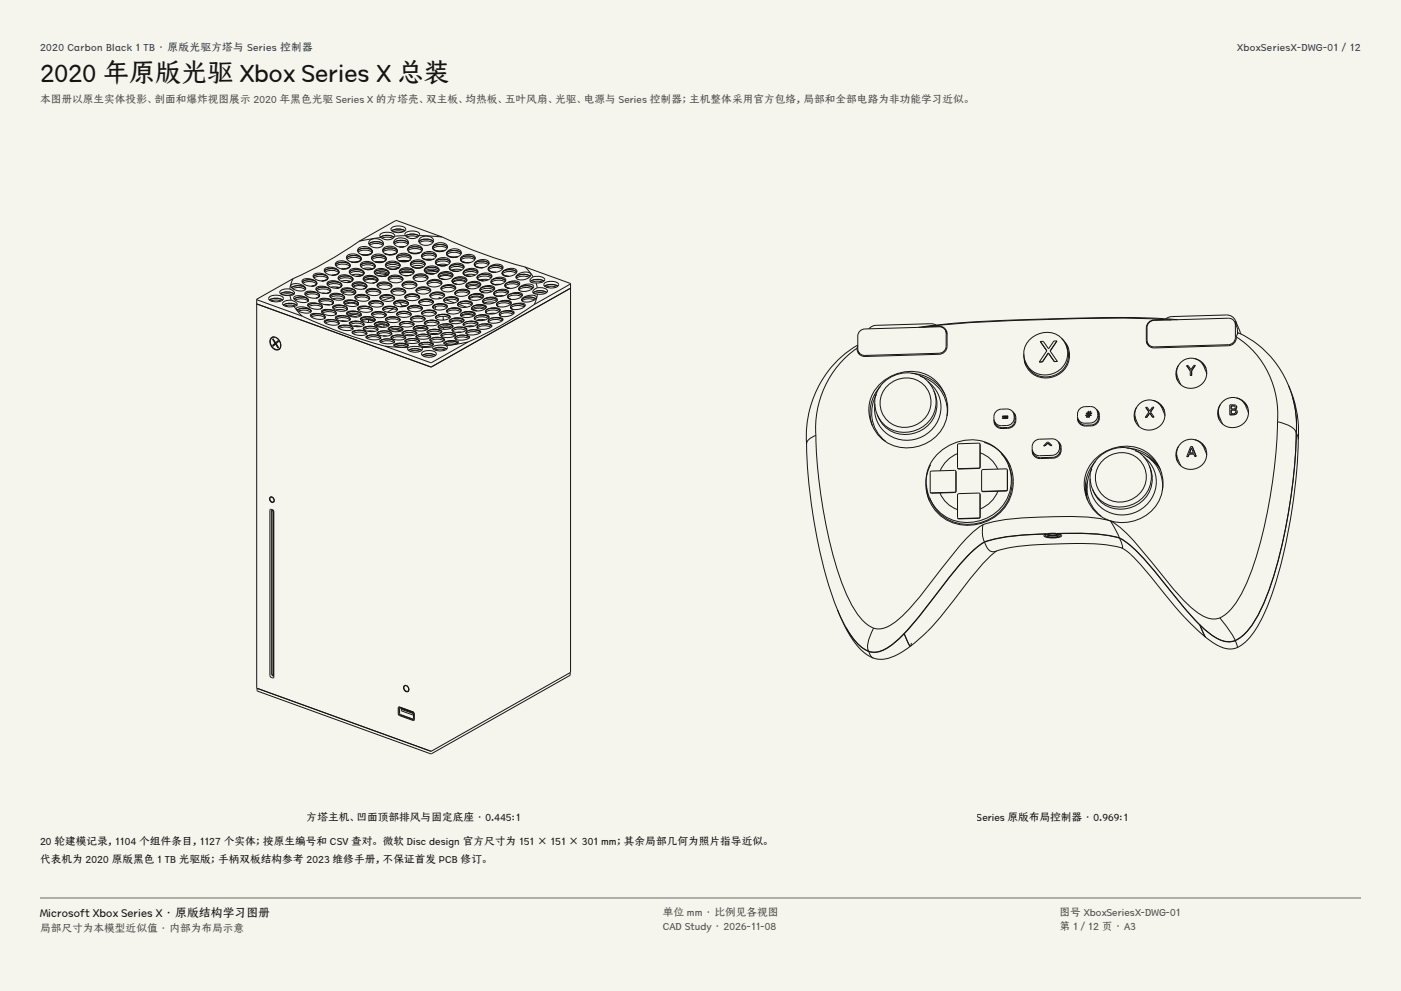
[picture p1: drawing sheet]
<svg xmlns="http://www.w3.org/2000/svg" width="420mm" height="297mm" viewBox="0 0 420 297" stroke-linecap="round" stroke-linejoin="round" font-family="sans-serif">
<defs><g id="words">
<text font-size="7.8" fill="#141413" x="12" y="24.7">2020 年原版光驱 Xbox Series X 总装</text>
<text font-size="3.5" fill="#141413" x="12" y="274.9">Microsoft Xbox Series X · 原版结构学习图册</text>
<g font-size="3.2" fill="#1b365d">
<text x="12" y="15.3">2020 Carbon Black 1 TB · 原版光驱方塔与 Series 控制器</text>
<text x="370.9" y="15.3">XboxSeriesX-DWG-01 / 12</text>
</g>
<g font-size="3.2" fill="#504e49">
<text x="12" y="30.9">本图册以原生实体投影、剖面和爆炸视图展示 2020 年黑色光驱 Series X 的方塔壳、双主板、均热板、五叶风扇、光驱、电源与 Series 控制器；主机整体采用官方包络，局部和全部电路为非功能学习近似。</text>
<text x="198.7" y="274.5">单位 mm · 比例见各视图</text>
<text x="317.6" y="274.5">图号 XboxSeriesX-DWG-01</text>
<text x="12" y="279.3">局部尺寸为本模型近似值 · 内部为布局示意</text>
<text x="198.7" y="278.8">CAD Study · 2026-11-08</text>
<text x="317.6" y="278.8">第 1 / 12 页 · A3</text>
</g>
<g font-size="3.2" fill="#141413">
<text x="92" y="246">方塔主机、凹面顶部排风与固定底座 · 0.445:1</text>
<text x="292.8" y="246">Series 原版布局控制器 · 0.969:1</text>
<text x="12" y="253.3">20 轮建模记录，1104 个组件条目，1127 个实体；按原生编号和 CSV 查对。 微软 Disc design 官方尺寸为 151 × 151 × 301 mm；其余局部几何为照片指导近似。</text>
<text x="12" y="258.6">代表机为 2020 原版黑色 1 TB 光驱版；手柄双板结构参考 2023 维修手册，不保证首发 PCB 修订。</text>
</g>
</g></defs>
<g fill="#f5f4ed">
<path d="M0 0h420v297h-420z"/>
<path d="M12 12h396v275h-396z"/>
</g>
<g fill="none" stroke="#141413" stroke-width=".3">
<path d="M100.7 78.7a2.91 2.91 0 0 1 4.3 .9 2.21 2.21 0 0 1-3.1 .9 1.34 1.34 0 0 1-1.2-1.8zM100.7 79.7a3.6 3.6 0 0 1 4.2 .2M103.9 77.4a3.4 3.4 0 0 1 4.2-.2l.2 .4M104.1 77.7a3.6 3.6 0 0 1 4.1 .1M104.1 76.7a2.85 2.85 0 0 1 4.2 .9 2.22 2.22 0 0 1-3.1 .9 1.27 1.27 0 0 1-1.1-1.8zM105 79.6l-.5 .6M105 79.6a2.2 2.2 0 0 0-2.8-1l-1.3 .4-.3 .4a3.4 3.4 0 0 1 4.2-.2l.1 .6-.4 .4M105 79.6v.2M107.2 75.3a3.3 3.3 0 0 1 4.3-.3l.1 .4M107.2 75.3a3.3 3.3 0 0 1 4.2-.3l.2 .4M107.4 75.6a3.5 3.5 0 0 1 4.1 .1M107.5 74.4l.7-.4a2.8 2.8 0 0 1 3.4 1.4 2.29 2.29 0 0 1-3.3 .9 1.17 1.17 0 0 1-1-.7 1.17 1.17 0 0 1 .2-1.2z"/>
<path d="M107.7 72.3l-9.3 5.9-5.3 2.8-5.2 2.5M108.2 79.9a3.6 3.6 0 0 1 4.2 .2M108.2 78.9l.6-.4a3.2 3.2 0 0 1 3.6 1 1.53 1.53 0 0 1-2 1.3 1.96 1.96 0 0 1-2.3-1.6zM108.3 77.6a2.53 2.53 0 0 1-3 .9M108.3 77.6a2.52 2.52 0 0 1-3 .9M108.3 77.6v.1M110.6 73.2a3.3 3.3 0 0 1 4.3 .1M110.8 73.5l1.7-.6a3.1 3.1 0 0 1 2.3 .7M110.9 72.1a2.73 2.73 0 0 1 4.1 .9 2.47 2.47 0 0 1-3.9 .7l-.6-.9zM111.1 76l-1.3 .4-1.6-.2M111.1 76l-1.3 .4-1.5-.1M111.4 77.5a3.3 3.3 0 0 1 4.2-.3l.2 .4"/>
<path d="M111.5 77.8a3.5 3.5 0 0 1 4.2 .1M111.6 75.4l-.5 .6M111.6 75.4v.1M111.7 76.7a3 3 0 0 1 4.1 .6 1.9 1.9 0 0 1-2.8 1.3 1.4 1.4 0 0 1-1.5-1.8zM112.5 79.8l-.5 .6M112.5 79.8a2.23 2.23 0 0 0-2.9-1l-1.2 .5-.3 .4a3.3 3.3 0 0 1 4.2-.3l.1 .6-.4 .4M112.5 79.8v.1M112.6 78.5h2M114.1 71.1l1.7-.6a3.3 3.3 0 0 1 2.3 .6M114.2 71.2a3.1 3.1 0 0 0 3.6 .2M114.2 71.2l-6.5 1.1M114.5 71.4l1.7-.3 1.6 .3"/>
<path d="M114.8 75.5a3.5 3.5 0 0 1 4.2 .1M114.9 74.4a2.72 2.72 0 0 1 4.2 .8 2.55 2.55 0 0 1-3.8 .8l-.6-.7zM115.3 78.2l-1.3 .4-1.6-.1M115.3 78.2l-1.3 .4-1.5-.1M115.5 79.6a3.3 3.3 0 0 1 4.3-.3l.2 .4M115.7 79.9a3.5 3.5 0 0 1 4.2 0M115.8 77.8l-.5 .4M115.8 77.6l-.5 .6M115.8 77.6v.1M115.9 78.8l1.2-.5a2.54 2.54 0 0 1 2.9 1.3 2.55 2.55 0 0 1-3.5 .9 1 1 0 0 1-.9-.7 1 1 0 0 1 .3-1zM117.3 68.3a3.8 3.8 0 0 1 4.2 0l.1 .4a2.94 2.94 0 0 1-4.3 .4l-.1-.4zM117.4 69.2l1.7-.6 1.3 .1 1 .5"/>
<path d="M117.9 69.5l1.5-.3 1.5 .3M118.1 72.9a3.2 3.2 0 0 1 4.3 0 3.2 3.2 0 0 0-4.3 0M118.2 73.2a3.6 3.6 0 0 1 4.1 0M118.3 70.8l-.5 .6M118.3 70.8v-.2a2.78 2.78 0 0 0-3.3-.9l-1 .5-.1 .6 .3 .4M118.3 71.9a2.64 2.64 0 0 1 4.2 .8 2.56 2.56 0 0 1-4.2 .6l-.3-.7zM118.6 75.9l-1.6 .4-1.6-.3M118.6 75.9l-1.5 .4-1.7-.3M119 77.6a3.5 3.5 0 0 1 4.2 0M119 75.6l-.4 .3M119.1 75.5l-.5 .4M119.1 75.3h.1"/>
<path d="M119.1 75.3a1.91 1.91 0 0 0-2.1-1 2.26 2.26 0 0 0-2.3 .9 3.2 3.2 0 0 1 4.2-.3l.2 .5M119.2 76.5a2.87 2.87 0 0 1 4.1 .5 1.94 1.94 0 0 1-2.7 1.5 1.46 1.46 0 0 1-1.6-1.8zM119.8 78.2l1.5-.2 1 .2M121.2 73.9l-1.4 .1M121.3 73.9l-1.6 .1M121.5 70.6l-3.2 .2M121.9 71l1.7-.3 1.6 .3M122.5 75.4l1.7 .5 1.9-.3M122.5 75.5l1.8 .4 1.8-.3M122.6 74a2.86 2.86 0 0 1 4 .5 1.95 1.95 0 0 1-2.6 1.6 1.32 1.32 0 0 1-1.5-.6 1.32 1.32 0 0 1 .1-1.5zM122.8 78l-1.6 .4-1.7-.3M123 77.9l-.2 .1"/>
<path d="M123.3 77.4h.1M123.3 77.4a2.38 2.38 0 0 0-3-1l-1.2 .5-.2 .4a3.2 3.2 0 0 1 4.2-.3l.2 .4M123.4 78.5a3 3 0 0 1 4 .4 2.03 2.03 0 0 1-2.8 1.4 1.26 1.26 0 0 1-1.4-1.7zM123.6 80l1.5 .3 1.6-.2M125.6 70.7l-1-.5h-1.4l-1.6 .5 1-.5h1.3l1.7 .5M125.7 70.6l6.9 .4M125.7 70.6a2.82 2.82 0 0 1-4.2 0M125.7 70.6l.1-.4a2.78 2.78 0 0 0-3.3-.9l-1 .5-.1 .4 .1 .4M126 71.4a2.79 2.79 0 0 1 3.9 .5 2.08 2.08 0 0 1-2.9 1.6 1.24 1.24 0 0 1-1.3-.7 1.24 1.24 0 0 1 .3-1.4zM126.3 75.5l-.2 .1M126.4 76.8a2.33 2.33 0 0 1 2.9-.9l1.2 .5 .3 .4a3.2 3.2 0 0 0-4.2-.4l-.2 .5M126.4 76.9h.1"/>
<path d="M126.5 75.2a3.5 3.5 0 0 0-4.2 0M126.6 77.3l1.6 .5 1.9-.2-1.9 .3-1.6-.6M126.6 74.9a2.38 2.38 0 0 0-3-.9l-1.2 .5-.2 .4M126.6 74.9a3.2 3.2 0 0 0-4.2-.4l-.2 .4M126.7 76.1a2.78 2.78 0 0 1 4.1 .4 2.08 2.08 0 0 1-2.7 1.5 1.3 1.3 0 0 1-1.3-.6 1.3 1.3 0 0 1-.1-1.3zM127 79.9l-1.8-.4-1.7 .4M127.3 79.5a3.5 3.5 0 0 0-4.2 0M127.5 79.2a3.2 3.2 0 0 0-4.2-.3l-.3 .4a3.2 3.2 0 0 1 4.2-.4l.3 .4M127.6 77.8h2M129.7 74.3h.1M129.7 74.3a2.87 2.87 0 0 0 3.8 .7M129.7 72.7l-1.6-.5a3.3 3.3 0 0 0-2.4 .6"/>
<path d="M129.8 74.5l.7 .5 1.1 .3 1.9-.3M129.9 72.4a3.3 3.3 0 0 0-4.3 .1M130.1 73.4a2.75 2.75 0 0 1 4 .4 2.1 2.1 0 0 1-2.7 1.6 1.34 1.34 0 0 1-1.5-1.8zM130.5 78.7h.1M130.5 78.7a2.58 2.58 0 0 0 3.3 .8M130.7 79l1.2 .6 1.9-.1M130.7 77.1a3.5 3.5 0 0 0-4.2 0M130.8 77.9a2.94 2.94 0 0 1 4.1 .3 2.01 2.01 0 0 1-2.5 1.5 1.33 1.33 0 0 1-1.7-1.6zM132.6 71a147.4 147.4 0 0 0 24.8 9M132.6 71l-13.9-4.9-11 6.2M133.9 76.1a2.67 2.67 0 0 0 3.4 .8M133.9 76.1h.1"/>
<path d="M134 74.5a3.5 3.5 0 0 0-4.2 0M134.1 74.2a3.2 3.2 0 0 0-4.2-.3l-.2 .4M134.1 74.2a3.3 3.3 0 0 0-4.2-.3l-.2 .4M134.2 79.4l-1.5-.2-1.4 .2M134.2 75.3a2.78 2.78 0 0 1 4.1 .3 2.46 2.46 0 0 1-3.7 1.3l-.7-.6v-.6zM134.8 78.8a3.5 3.5 0 0 0-4.2 .1M135 78.5a3.3 3.3 0 0 0-4.3-.3l-.2 .5M135.1 79.5a2.96 2.96 0 0 1 4 .2 2.08 2.08 0 0 1-2.6 1.6 1.27 1.27 0 0 1-1.6-1.5zM138 77.7a2.59 2.59 0 0 0 3.1 .9M138 77.7v.1M138 77.7a2.61 2.61 0 0 0 3.1 .9M138.1 76.2a3.5 3.5 0 0 0-4.1 .1"/>
<path d="M138.3 76a3.3 3.3 0 0 0-4.2-.4l-.2 .5M138.3 75.9a3.3 3.3 0 0 0-4.3-.3l-.1 .5M138.4 77a2.94 2.94 0 0 1 4 .1 2.14 2.14 0 0 1-2.7 1.7 1.27 1.27 0 0 1-1.5-1.6zM142.2 79.2v.2M142.3 77.9a3.6 3.6 0 0 0-4.2 .1M142.4 78.8a3.5 3.5 0 0 1 4.2 .3 3.4 3.4 0 0 0-4.2-.3l-.2 .4a2.34 2.34 0 0 0 2.7 1l-1.3-.1a1.06 1.06 0 0 1-1.2-1.3zM142.4 77.6a3.3 3.3 0 0 0-4.2-.3l-.2 .4M142.6 78.5a2.8 2.8 0 0 1 4 .1 2.25 2.25 0 0 1-2.7 1.7 1.19 1.19 0 0 1-1.3-.3 1.19 1.19 0 0 1-.2-1.2zM146.4 79.4a3.6 3.6 0 0 0-4.1 .1M77 89.7v116.5l52 18.9M77 89.7l13.6 5.1M80.7 89.1a3.8 3.8 0 0 1 4.1 0l.2 .4a2.94 2.94 0 0 1-4.3 .3l-.2-.3z"/>
<path d="M80.8 89.9l1-.4 1.3-.1 1.6 .5M81.2 90.2l1.5-.3 1.6 .3M84.1 88a3.7 3.7 0 0 1 4.1 .2M84.6 88.3l1.6-.3 1.6 .4M84.9 91.4a3.7 3.7 0 0 1 4.1 .1M85.4 91.7l1.6-.3 1.5 .3M86.9 86.6h-.7a2.3 2.3 0 0 0-2.3 1 2.63 2.63 0 0 0 3 .9M86.9 86.6a1.18 1.18 0 0 1 1.2 1.6l-1.2 .3M86.9 88.5l.4 1.5M87.3 90l-1.3 .1a1.09 1.09 0 0 0-1.2 1.2l1.4 .6 2-.1M87.3 90a1.78 1.78 0 0 1 1.8 1.4l-.9 .4M87.4 85.3a3.4 3.4 0 0 1 4.2 1.2 2.33 2.33 0 0 1-3 .4 1.18 1.18 0 0 1-1.2-1.6z"/>
<path d="M87.7 86.5l1.2-.3h1.2l1.4 .6M87.9 83.5l-.7 1.6-.3 1.5M87.9 83.5l-10.9 6.2M88.2 91.8l2.4 3M88.2 89.6a3.6 3.6 0 0 1 4.1 0l.2 .4a2.94 2.94 0 0 0-3.9-.7zM88.2 88.9a3.5 3.5 0 0 1 4.3 1.1 2.42 2.42 0 0 1-3.2 .4 1.05 1.05 0 0 1-1.1-1.5zM88.5 89.9l1.8-.4a2.6 2.6 0 0 1 2.1 .8M89.1 92.2a3.8 3.8 0 0 1 4.2 1.1 2.34 2.34 0 0 1-2.7 .4 1.69 1.69 0 0 1-1.7-1.4zM89.1 93a3.3 3.3 0 0 1 4.2 .3M89.5 93.2l1.1-.2h1.2l1.3 .6M90.6 84.6a3.5 3.5 0 0 1 4.2-.2l.2 .4M90.6 94.8a147.4 147.4 0 0 0 24.8 9"/>
<path d="M90.8 84.9a3.6 3.6 0 0 1 4.1 .2M91.4 88.3a3.5 3.5 0 0 1 4.2-.2l.2 .4M91.6 86.6h.1M91.6 86.6a2.94 2.94 0 0 0-3.7-.7l-.5 .3a3.7 3.7 0 0 1 4.1 0l.1 .4M91.7 88.6a3.7 3.7 0 0 1 4 .2M92.3 91.7a3.5 3.5 0 0 1 4.2-.2l.1 .4a3 3 0 0 0-3.9-.6zM92.5 90l-.2 .3M92.5 90l-.1 .3M92.5 90v.1M92.5 91.9a3.7 3.7 0 0 1 4 .3M93.1 94.8a3.5 3.5 0 0 1 4.2-.2l.2 .4M93.4 95l1.8-.4a2.68 2.68 0 0 1 2.2 .7"/>
<path d="M94.1 83.3a3.6 3.6 0 0 1 4.1 .2M94.4 84.2l-1.4-.6a1.98 1.98 0 0 0-2.5 .7 3.1 3.1 0 0 0 4.4 .9l.1-.3M94.8 86.8a3.5 3.5 0 0 1 4.2-.1l.1 .4M94.8 86.8a3.4 3.4 0 0 1 4.2-.1l.1 .4M94.9 87.7l-1.6-.4a1.33 1.33 0 0 0-1.9 .9 3.5 3.5 0 0 0 4.3 .7l.1-.3M95 84.8l-.5 .7-1.1 .3M95 84.8v.3M95 87.1a3.6 3.6 0 0 1 4 .2M95.3 91a2.46 2.46 0 0 0-3.1 .4 3.6 3.6 0 0 0 4 1.2M95.3 89.1l-.5 .3M95.5 94a2.11 2.11 0 0 0-2.5 .5 3.7 3.7 0 0 0 4.4 .8l.1-.2M95.6 90.4a3.5 3.5 0 0 1 4.2-.2l.2 .4"/>
<path d="M95.8 88.5l-.5 .6M95.8 88.5v.2M95.8 90.6a3.6 3.6 0 0 1 4.1 .3M96.1 92.5l-.1 .1M96.4 93.6a3.5 3.5 0 0 1 4.2-.2l.2 .4M96.6 87.9h1.3M96.6 91.9l-.5 .6M96.6 92l-.4 .6M96.6 91.9v.2M96.7 93.9a3.7 3.7 0 0 1 4 .2M97.2 91.3l1.7 .1M97.2 81.3a3.4 3.4 0 0 1 4.3-.2l.1 .4"/>
<path d="M97.3 96.6a3.5 3.5 0 0 1 4.2-.2l.1 .4M97.4 81.6a3.6 3.6 0 0 1 4.1 .2M97.5 95l-.4 .5M97.5 95v.2M97.5 96.8l1.9-.5a2.69 2.69 0 0 1 2.1 .8M97.8 83.9l-1.3 .3M98 87.9l.6-.2zM98 82.7l-1.3-.7a2.27 2.27 0 0 0-2.8 .7 2.99 2.99 0 0 0 4.3 .9l.1-.4M98.1 85.2a3.4 3.4 0 0 1 4.2-.2l.2 .4M98.1 85.3a3.4 3.4 0 0 1 4.2-.3l.2 .4M98.3 85.5a3.6 3.6 0 0 1 4.1 .2M98.3 83.2l-.5 .7"/>
<path d="M98.3 83.2a2.9 2.9 0 0 0-3.4-.8l-1 .6a3.5 3.5 0 0 1 4.2-.2l.1 .7-.4 .4M98.3 83.2v.3M98.6 86.4l-1.3-.5a2.19 2.19 0 0 0-2.6 .7 3.1 3.1 0 0 0 4.4 .8v-.3M98.9 88.9a3.4 3.4 0 0 1 4.2-.2l.2 .4M99.1 89.8l-1.6-.4a1.88 1.88 0 0 0-2 .7 3.5 3.5 0 0 0 4 1.1M99.1 89.2a3.6 3.6 0 0 1 4.1 .2M99.1 87.1l-.5 .6M99.1 87.1v.2M99.2 86.1l1.5-.1 1 .2M99.3 92.9a2.41 2.41 0 0 0-2.9 .5 3.5 3.5 0 0 0 4.3 .7l.1-.3M99.4 95.8h-1.4l-.8 .4a1.47 1.47 0 0 0 1.6 1.1l.4 .1a1.97 1.97 0 0 0 2.4-.6M99.5 91.2l-.2 .1"/>
<path d="M99.5 82.5l1.6-.4 .5-.6-.5 .6zM99.7 89.6l1.6-.2 1.5 .3M99.8 92.3a3.4 3.4 0 0 1 4.2-.2l.1 .4M100 90.6l-.5 .6M100 90.6v.2M100 92.6a3.6 3.6 0 0 1 4 .2M100.6 92.9l1.6-.1 1.4 .3M100.8 93.8l-.3 .6M100.8 93.8l-.3 .5M100.8 93.8v.2M100.8 95.7a3.7 3.7 0 0 1 4.1 .2M101.3 86.1l-.6 .3"/>
<path d="M101.4 83.5a3.4 3.4 0 0 1 4.2-.2l.2 .4M101.5 82.9a3.1 3.1 0 0 1 4.3 .8 2.32 2.32 0 0 1-3.1 .8 1.22 1.22 0 0 1-1.2-1.6zM101.5 81.2a3.1 3.1 0 0 0-4.3-.4 2.37 2.37 0 0 0 3 1.7 1.13 1.13 0 0 0 1.4-1M101.6 83.8a3.6 3.6 0 0 1 4.1 .2M101.6 96.8l-.1 .4zM101.6 81.5v.2M101.6 96.8v.2M101.7 98.5l1.8-.5a2.74 2.74 0 0 1 2.2 .7M101.8 97.9a3.9 3.9 0 0 1 3.8 .2l.2 .4a3 3 0 0 0-4-.6l-.4 .3zM102 86.1l-1 .3M102 86.1l-.9 .3M102.1 96.2l1.8 .1"/>
<path d="M102.2 84.3l1.6-.2 1.4 .3M102.2 87.3a3.4 3.4 0 0 1 4.3-.2l.1 .4M102.3 85.1a3.3 3.3 0 0 0-4.2-.4 1.69 1.69 0 0 0 1.8 1.6 1.86 1.86 0 0 0 2.6-.9M102.4 87.6a3.6 3.6 0 0 1 4.1 .2M102.5 85.4l-.5 .7M102.5 85.4v.2M102.6 96.1l.4 .2M102.6 96.2l-.1 .1M102.6 89.8l.2-.1zM102.7 87.8l1.6-.3 1.2 .1 .9 .4M102.9 88.6l-1.5-.6a2.11 2.11 0 0 0-2.5 .7 3.2 3.2 0 0 0 4.3 .7l.1-.3M103.1 90.9a3.4 3.4 0 0 1 4.2-.3l.2 .5"/>
<path d="M103.2 94.6a2.22 2.22 0 0 0-2.7 .6 3.6 3.6 0 0 0 4.4 .7l.1-.3M103.2 91.7l-1.7-.3a1.26 1.26 0 0 0-1.8 .9 4 4 0 0 0 4 .8M103.2 97.5a1.52 1.52 0 0 0-1.8 .7 4.1 4.1 0 0 0 4.3 .5l.1-.2M103.2 90.3a3.3 3.3 0 0 1 4.3 .8 2.49 2.49 0 0 1-3.2 .6 1 1 0 0 1-1-.4 1 1 0 0 1-.1-1zM103.3 91.1a3.6 3.6 0 0 1 4.1 .2M103.3 89.1l-.5 .6M103.3 89.1v.2M103.5 91.3l1-.4h1.3l1.5 .5M103.9 94.1a3.4 3.4 0 0 1 4.2-.2l.2 .4M104.1 92.5l-.3 .5M104.1 92.5l-.4 .6M104.1 92.5l-.2 .5"/>
<path d="M104.1 92.5v.2M104.4 94.6l1.9-.3 1.7 .4M104.5 80.2l-2.1 .4M104.7 94.5l2.3 .5M104.7 81.7a3.4 3.4 0 0 1 4.3-.3l.1 .4M104.7 97.1a3.4 3.4 0 0 1 4.3-.2l.1 .4M104.9 81a2.94 2.94 0 0 1 4.2 .8 2.3 2.3 0 0 1-3.1 .8 1.2 1.2 0 0 1-1.1-1.6zM104.9 82a3.6 3.6 0 0 1 4.1 .1M105 95.6l-.1 .3M105 95.6a2.9 2.9 0 0 0-3.5-.8l-.9 .6a3.5 3.5 0 0 1 4.2-.2v.8M105 95.6v.1M105 84.3l-1 .4"/>
<path d="M105 97.3a3.7 3.7 0 0 1 4 .2M105.3 84.3l-1.3 .4M105.3 84.3l-1.2 .4M105.5 82.4l1.5-.2 1.5 .3M105.6 85.6a3.4 3.4 0 0 1 4.2-.2l.2 .4M105.6 99.8a3.4 3.4 0 0 1 4.2-.2l.2 .4M105.7 85.9a3.6 3.6 0 0 1 4.2 .1M105.8 98.5l-.1 .2M105.8 98.4v.1M105.8 83.7l-.5 .6M105.8 98.5v.2M105.8 83.7v.1"/>
<path d="M105.8 98.5v.1M105.9 86l1.7-.4 1.3 .1 .9 .5M106 97.7l2.3 .2M106.1 88.1l-.3 .2M106.1 88.1l-.2 .2M106.4 89.3a3.4 3.4 0 0 1 4.2-.3l.2 .4M106.5 88.8a3.5 3.5 0 0 1 4.3 .4 1.39 1.39 0 0 1-2 1.1h-.3a1.88 1.88 0 0 1-2.1-1.4zM106.6 89.6a3.6 3.6 0 0 1 4.1 .1M106.6 87.5v.1M106.6 87.5l-.4 .7M106.6 87.5a3 3 0 0 0-4.4-.6 1.9 1.9 0 0 0 2.1 1.5l1.9-.2M106.7 97.7l.8 .2"/>
<path d="M106.9 82.8l1.7-.4zM107 99a1.06 1.06 0 0 0-1.4 .8 4.4 4.4 0 0 0 4.3 .3l.1-.1M107 96.3h-1.3l-.9 .4a1.3 1.3 0 0 0 1.5 1.1l.9 .1a1.95 1.95 0 0 0 1.9-.6M107.2 92.7a3.4 3.4 0 0 1 4.3-.3l.1 .4M107.3 93.5l-1.4-.3a1.98 1.98 0 0 0-2 .7 3.5 3.5 0 0 0 4.3 .6l.1-.2M107.4 92.1a3.8 3.8 0 0 1 4.2 .5 1.34 1.34 0 0 1-1.9 1 2.62 2.62 0 0 1-2.5-1.1zM107.4 92.9a3.6 3.6 0 0 1 4.1 .2M107.5 91.1l-.3 .4M107.5 91.1l-.2 .3M107.5 91.1v.1M108.3 94.1v.2M108.3 96a3.7 3.7 0 0 1 4.1 .2"/>
<path d="M108.3 94.3l-.1 .3a3.6 3.6 0 0 0-4.1-.2M108.3 94.3v.2M108.3 94.3v.1M108.9 83.7a3.3 3.3 0 0 1 4.2-.2l.2 .4M108.9 83.8a3.3 3.3 0 0 1 4.2-.3l.2 .4M108.9 98.6a3.4 3.4 0 0 1 4.2-.2l.2 .4M108.9 80.5l1.4-.2 1.4 .2M109 84a3.6 3.6 0 0 1 4.2 .2M109.1 97.1v.2M109.1 97.3v.1M109.1 81.8l-.5 .6M109.1 97.3h.1"/>
<path d="M109.1 81.8v.1M109.1 98.9a3.7 3.7 0 0 1 4.1 .1M109.2 84.2l1.7-.5 1.3 .1 .9 .5M109.5 86.4l-.6 .2M109.5 86.4l-.5 .2M109.7 87.6a3.3 3.3 0 0 1 4.3-.3l.1 .4M109.9 87.8a3.6 3.6 0 0 1 4.1 .2M109.9 99.8l.1 .2M109.9 86.9a3.1 3.1 0 0 1 4.2 .7 2.53 2.53 0 0 1-3.3 .8 .96 .96 0 0 1-.9-.5 .96 .96 0 0 1 0-1zM110 100l-.1 .1M110 85.8l-.5 .6M110 100h.1"/>
<path d="M110 85.8v.1M110 85.8a3.1 3.1 0 0 0-3.8-1.1 .82 .82 0 0 0-.7 .8 .82 .82 0 0 0 .8 .8l1.7 .4 1.5-.3M110.2 99.2l2.1 .1M110.2 95.8h.3M110.5 95.8l1.7 .5-.9-.4-1.2-.1-1.6 .4M110.5 95.8v.8M110.6 91.1a3.3 3.3 0 0 1 4.2-.3l.2 .4M110.7 97.8l-1.2 .2-.6 .3a1.52 1.52 0 0 0 1.7 1l.4 .1a1.88 1.88 0 0 0 2.3-.8l-.1-.1M110.7 90.6a3.5 3.5 0 0 1 4.2 .4 1.41 1.41 0 0 1-1.8 1 2.51 2.51 0 0 1-2.6-1.1zM110.7 91.4a3.6 3.6 0 0 1 4.2 .1M110.8 89.4l-.1 .4M110.8 89.4v.2"/>
<path d="M110.8 89.4v.1M110.9 99.2l.6 .2M111.3 95.1l-1.1-.2a2.06 2.06 0 0 0-2.2 .7 3.6 3.6 0 0 0 4 .8l.5-.5M111.4 94.3a3.3 3.3 0 0 1 4.2-.2l.2 .4M111.5 93.9a3.8 3.8 0 0 1 4.2 .3 1.37 1.37 0 0 1-1.8 1 2.17 2.17 0 0 1-2.5-1.2zM111.6 94.6a3.6 3.6 0 0 1 4.1 .1M111.6 92.8v.2M111.6 92.8v.1M112 80.4l-.8 .3h-1.6M112 80.4l-1.3 .4h-1M112 90.8l-.9 .3M112.2 95.5l.3 .4"/>
<path d="M112.2 81.7a3.3 3.3 0 0 1 4.3-.3l.1 .5M112.2 97.3a3.3 3.3 0 0 1 4.2-.3l.2 .5M112.2 97.3a3.3 3.3 0 0 1 4.2-.2l.2 .4M112.4 82a3.5 3.5 0 0 1 4.1 .1M112.4 97.6a3.7 3.7 0 0 1 4.1 .1M112.5 96h.1M112.5 96a2.21 2.21 0 0 0-2.8-1l-1.3 .4-.3 .4a3.4 3.4 0 0 1 4.2-.3l.1 .5M112.5 81l.9-.4a2.72 2.72 0 0 1 3.2 1.2 2.55 2.55 0 0 1-3.2 .9 1.04 1.04 0 0 1-1-.6 1.04 1.04 0 0 1 .1-1.1zM112.6 82.3l1-.4 1.2-.1 1.2 .3 .4 .2-.3 .2M112.6 97.7l1-.4h1.2l1.5 .5M112.8 84.5l-1.1 .3M112.8 84.5l-1 .3"/>
<path d="M112.9 97.5l1.9 .6M113.1 85.7a3.3 3.3 0 0 1 4.2-.3l.2 .4M113.2 86a3.6 3.6 0 0 1 4.2 .1M113.2 84.1l-.4 .4M113.3 98.8h.1M113.3 83.9v.1M113.3 83.9h.1M113.3 83.8l-.5 .7M113.3 83.8a2.91 2.91 0 0 0-3.9-1 .86 .86 0 0 0-.5 1 .86 .86 0 0 0 .8 .7l1.6 .4 1.5-.4M113.3 85a3.3 3.3 0 0 1 4.1 .5 1.78 1.78 0 0 1-2.3 1.2 1.84 1.84 0 0 1-2-1.4zM113.9 89.4a3.3 3.3 0 0 1 4.2-.3l.2 .4M114 88.9a3.4 3.4 0 0 1 4.3 .3 1.48 1.48 0 0 1-2 1.1h-.3a1.86 1.86 0 0 1-2.1-1.3z"/>
<path d="M114 89.6a3.6 3.6 0 0 1 4.2 .1M114.1 87.7v.1M114.1 87.7h.1M114.3 99.2l-1.2 .5a1.51 1.51 0 0 0 1.8 1 2.87 2.87 0 0 0 2.6-.6l-.2-.4M114.3 81.8l-1.3 .2M114.9 96.5h-1.2a1.17 1.17 0 0 0-1.4 .9 4 4 0 0 0 4.3 .2v-.4l-.5-.4M114.9 92.3a3.7 3.7 0 0 1 4.2 .3 1.4 1.4 0 0 1-1.8 1 2.51 2.51 0 0 1-2.6-1zM114.9 93a3.6 3.6 0 0 1 4.1 .1M115 91.2l-.1 .1M115 91.2v.1M115.1 97.3v.8M115.4 94.5l-.2 .5"/>
<path d="M115.7 95.4a4 4 0 0 1 4.2 .3 1.27 1.27 0 0 1-1.5 1 2.7 2.7 0 0 1-2.9-1zM115.7 96.1a3.7 3.7 0 0 1 4.1 .1M115.8 94.5h.1M116.1 80.3l1.7-.4 1.7 .4M116.1 82.2l-2.8 .4M116.1 82.5l-1.9 .4M116.4 83.7a3.3 3.3 0 0 1 4.2-.4l.2 .5M116.4 98.7a3.3 3.3 0 0 1 4.2-.3l.2 .4M116.5 82.2l-.4 .3M116.5 84a3.5 3.5 0 0 1 4.2 0M116.6 83a3.2 3.2 0 0 1 4.2 .4 1.77 1.77 0 0 1-2.3 1.4 1.6 1.6 0 0 1-2-1.6zM116.6 98.9a3.7 3.7 0 0 1 4 .1"/>
<path d="M116.6 81.9v.1M116.6 97.5h.1M116.6 81.9h.1M116.9 99.1l1.8-.3 1.6 .4M117.4 89.2l-2.8 .8M117.4 87.8a3.6 3.6 0 0 1 4.1 0M117.4 86.9a3.3 3.3 0 0 1 4.2 .3 1.55 1.55 0 0 1-2 1.3 2.31 2.31 0 0 1-2.4-1.1zM117.5 85.8v.1M117.5 85.8h.1M118 92.5l-1.8 1.1M118 91a3.3 3.3 0 0 1 4.2-.4l.3 .4a3.1 3.1 0 0 0-4.5 0 3.3 3.3 0 0 1 4.3-.3l.2 .4M118.1 97.9a1.34 1.34 0 0 0-1.7 .8 4.4 4.4 0 0 0 3.9 .5"/>
<path d="M118.2 91.3a3.6 3.6 0 0 1 4.1 0M118.3 90.4a3.5 3.5 0 0 1 4.1 .4 1.92 1.92 0 0 1-2.4 1.1 1.77 1.77 0 0 1-1.9-1.2zM118.3 89.5h.1M118.8 98.8l1.5 .4M118.9 94.3a3.3 3.3 0 0 1 4.2-.4l.2 .4M119 80.1v.4M119 94.5a3.6 3.6 0 0 1 4.1 .1M119.1 93.7a3.9 3.9 0 0 1 4.1 .3 1.38 1.38 0 0 1-1.8 1.1 2.41 2.41 0 0 1-2.5-.9zM119.1 92.9h.1M119.1 92.9a3 3 0 0 0-3.6-.8l-.8 .7a3.3 3.3 0 0 1 4.2-.3l.2 .4M119.2 80.2v.2M119.4 90.2h.1"/>
<path d="M119.5 80.3l-1.3 .4-1.5-.1M119.5 80.3l-1.3 .4-1.4-.1M119.7 80.2l-.2 .1M119.7 97.3a3.1 3.1 0 0 1 4.4 0M119.7 80.1l-.2 .2M119.8 90.7l.9 1.1M119.8 81.8a3.5 3.5 0 0 1 4.2 .1M119.9 96.8a4.1 4.1 0 0 1 4.2 .2 1.51 1.51 0 0 1-1.9 1 2.71 2.71 0 0 1-2.5-.8zM119.9 97.5a3.7 3.7 0 0 1 4.1 0M119.9 80.9a2.98 2.98 0 0 1 4.2 .4 1.95 1.95 0 0 1-2.7 1.3 1.47 1.47 0 0 1-1.6-1.5zM119.9 82l1.7-.6 1.3 .1 1 .5M120 96a3.1 3.1 0 0 0-4.2-.5l-.2 .4a3.3 3.3 0 0 1 4.2-.3l.2 .4"/>
<path d="M120.1 98.1l.7 .6-.5 .5M120.5 100a3.1 3.1 0 0 1 4.5 0 3.1 3.1 0 0 0-4.4 0M120.7 85.8a3.6 3.6 0 0 1 4.1 0M120.8 84.9a3.1 3.1 0 0 1 4.1 .3 1.95 1.95 0 0 1-2.5 1.3 1.51 1.51 0 0 1-1.8-1.4zM120.8 85.1a4 4 0 0 1 3.9 0l.3 .4a3.1 3.1 0 0 0-4.5 0zM120.8 83.8h.1M121.4 89.1a3.1 3.1 0 0 1 4.4 0M121.4 89.2a3.1 3.1 0 0 1 4.4 0 3.2 3.2 0 0 0-4.2-.4l-.2 .4M121.4 99.2l-.8 .5a1.59 1.59 0 0 0 1.8 .9 2.17 2.17 0 0 0 2.5-.8l-.7-.5M121.5 89.4a3.6 3.6 0 0 1 4.2 0M121.6 88.6a3.4 3.4 0 0 1 4.2 .3 1.9 1.9 0 0 1-2.5 1.2 1.46 1.46 0 0 1-1.8-1.3zM121.6 87.6a3.1 3.1 0 0 0-4.1-.5l-.3 .4a3.3 3.3 0 0 1 4.2-.3l.2 .4"/>
<path d="M121.9 90.4h.1M122 91.6l-1.4 .1M122 91.6l-2 .3M122.4 92.1a3.6 3.6 0 0 1 4.2 .2 1.53 1.53 0 0 1-1.9 1.1 2.12 2.12 0 0 1-2.5-.9zM122.4 92.1a4 4 0 0 1 4 0l.2 .4a3.1 3.1 0 0 0-4.4 .1zM123.1 82.5l-1.9 .1M123.2 95.2a4 4 0 0 1 4.2 .1 1.4 1.4 0 0 1-1.8 1.1 2.39 2.39 0 0 1-2.6-.8zM123.2 82.4l-2.1 .1M123.3 81.7l-3.1 .1M123.7 80l1.4 .3 1.6-.2M123.9 83.4a3.2 3.2 0 0 1 4.1-.5l.3 .4a3.2 3.2 0 0 0-4.2-.3l-.2 .4M124.1 81.6a3.2 3.2 0 0 0-4.1-.5l-.3 .4a3.2 3.2 0 0 1 4.2-.3l.2 .4"/>
<path d="M124.1 82.7a3.2 3.2 0 0 1 4.2 .2 1.8 1.8 0 0 1-2.3 1.5 1.71 1.71 0 0 1-2.1-1.4zM124.7 87.2a3.2 3.2 0 0 1 4.2-.5l.2 .4a3.2 3.2 0 0 0-4.2-.3l-.2 .4M124.9 86.7a3.3 3.3 0 0 1 4.2 .1 1.95 1.95 0 0 1-2.6 1.3 1.49 1.49 0 0 1-1.8-1.2zM125.7 90.2a3.3 3.3 0 0 1 4.3 .3 2.61 2.61 0 0 1-3.4 1 .83 .83 0 0 1-.9-.4 .83 .83 0 0 1 0-.9zM126.1 92h.1M126.5 92.8a3.6 3.6 0 0 0-4.1 0M126.6 93.5a3.8 3.8 0 0 1 4.1 0 1.5 1.5 0 0 1-1.9 1.2 2.26 2.26 0 0 1-2.4-.8zM126.6 97.6a1.31 1.31 0 0 1 1.7 1 4.1 4.1 0 0 1-4.4 0l.2-.5 1-.4M126.6 92.6a3.2 3.2 0 0 0-4.2-.4l-.2 .4M127.3 95.9a3.6 3.6 0 0 0-4.1 0M127.4 96.5a4.1 4.1 0 0 1 4.2 0 1.46 1.46 0 0 1-1.8 1.1 2.59 2.59 0 0 1-2.6-.7zM127.5 95.7a3.1 3.1 0 0 0-4.5 0 3.1 3.1 0 0 1 4.4 0"/>
<path d="M127.6 80.3a3.1 3.1 0 0 1 4 .3 1.97 1.97 0 0 1-2.5 1.5 1.58 1.58 0 0 1-1.9-1.4zM127.7 81.7l.8 .3h1.7M127.7 81.8l.9 .2 1.5 .1M127.8 81.8l2.6 .2M127.9 98.8l-1-.3-1.1-.1-1.6 .5M128 99.6a3.1 3.1 0 0 1 4.2-.4l.2 .3a3.3 3.3 0 0 0-4.2-.3l-.2 .5M128 85.1h.1M128.1 98.7a3.7 3.7 0 0 0-4.1 0M128.2 83.6a3.5 3.5 0 0 0-4.2 0M128.3 81.2l2.9 .3M128.3 98.5a3.1 3.1 0 0 0-4.4 0M128.4 84.3a3.2 3.2 0 0 1 4 .3 1.94 1.94 0 0 1-2.3 1.4 1.7 1.7 0 0 1-2-1.3z"/>
<path d="M128.9 88.7v.1M129 87.4a3.6 3.6 0 0 0-4.2 0M129 88.2a3.3 3.3 0 0 1 4.3 .1 1.67 1.67 0 0 1-2.1 1.3 1.68 1.68 0 0 1-2.3-1.2zM129.7 92.1h.1M129.8 90.9a3.6 3.6 0 0 0-4.1 .1M129.9 91.6a3.6 3.6 0 0 1 4.2 0 1.57 1.57 0 0 1-2 1.3 2.34 2.34 0 0 1-2.4-.9zM129.9 91.7a3.5 3.5 0 0 1 4.2 .3 3.3 3.3 0 0 0-4.2-.3l-.2 .4zM130 90.6a3.3 3.3 0 0 0-4.2-.3l-.3 .4a3.1 3.1 0 0 1 4.5 0 3.3 3.3 0 0 0-4.3-.4l-.2 .4M130.5 91.9h.1M130.5 95.2v.1M130.6 94.2a3.6 3.6 0 0 0-4.1 0M130.7 91.8l-.3 .9"/>
<path d="M130.8 94.7a3.9 3.9 0 0 1 4.1 .1 1.5 1.5 0 0 1-1.8 1.1 2.24 2.24 0 0 1-2.6-.8zM130.8 93.9a3.3 3.3 0 0 0-4.2-.3l-.2 .4M131.1 98.8a.99 .99 0 0 1 1.3 .8 4.2 4.2 0 0 1-4.3 .1v-.3l.4-.3M131.3 81.5l-1-.4h-1.3l-1.5 .5M131.4 82.8h.1M131.4 98.1a2.26 2.26 0 0 1 2.8-1l1.3 .4 .3 .4a3.4 3.4 0 0 0-4.2-.2l-.2 .4M131.4 82.8v.1M131.4 98.1h.1M131.4 97.1a3.7 3.7 0 0 0-4 .1M131.5 81.3a3.5 3.5 0 0 0-4.2 .1M131.6 83.2l1 .4 .9 .2M131.6 96.9a3.3 3.3 0 0 0-4.2-.3l-.2 .4"/>
<path d="M131.6 96.9a3.3 3.3 0 0 0-4.2-.4l-.2 .4M131.6 81a3.2 3.2 0 0 0-4.2-.3l-.2 .4M131.7 83.3l1.7 .5M131.7 82a3.1 3.1 0 0 1 4 .2 1.65 1.65 0 0 1-1.9 1.5 2.19 2.19 0 0 1-2.4-1zM132.2 86.6h.1M132.2 86.6v.1M132.2 99.8a3.7 3.7 0 0 0-4 .1M132.3 89.4l-.7-.3-.1 .5M132.3 85.2a3.6 3.6 0 0 0-4.2 .1M132.5 85a3.3 3.3 0 0 0-4.3-.4l-.2 .4M132.5 85.9a3.3 3.3 0 0 1 4.1 .1 1.63 1.63 0 0 1-2 1.5h-.3a1.74 1.74 0 0 1-2.1-1.2zM132.7 94.8l.2 .7"/>
<path d="M132.9 95.5l-.1 .4zM132.9 98.1v.6M133 90.1h.1M133 90.1l.1 .1M133.1 88.9a3.6 3.6 0 0 0-4.1 .1M133.2 89.6a3.4 3.4 0 0 1 4.2 0 2.23 2.23 0 0 1-2.8 1.3 1.19 1.19 0 0 1-1.5-1.1zM133.3 88.6a3.2 3.2 0 0 0-4.2-.3l-.2 .4M133.3 88.6a3.3 3.3 0 0 0-4.2-.3l-.2 .4M133.6 97.1l1.3 .1 .8 .4a1.53 1.53 0 0 1-1.9 1.1h-.3a2.24 2.24 0 0 1-2.1-.7l.4-.5M133.8 89.9l2.4 .9M133.9 93.4h.1M133.9 92.3a3.6 3.6 0 0 0-4.1 0"/>
<path d="M134 92.9a3.5 3.5 0 0 1 4.3 .3 3.4 3.4 0 0 0-4.2-.3l-.2 .5zM134.1 92.9a3.7 3.7 0 0 1 4.2 0 1.96 1.96 0 0 1-2.3 1.2h-.7a1 1 0 0 1-1.3-1.1zM134.3 98.1l-1.4 .2M134.7 80.3a2.38 2.38 0 0 0 2.7 1M134.7 96.3h.1M134.7 80.3v.1M134.7 80.3a2.4 2.4 0 0 0 2.8 1M134.7 96.3v.1M134.7 95.4a3.7 3.7 0 0 0-4 .1M134.9 95.9a3.5 3.5 0 0 1 4.2 .3 3.4 3.4 0 0 0-4.2-.3l-.2 .4zM134.9 95.1a3.3 3.3 0 0 0-4.2-.3l-.2 .4M135 95.8l-.3 .5"/>
<path d="M135.2 98.4l-1.7-.4-1.7 .4M135.4 99.7l1.2 .5a1.56 1.56 0 0 1-1.9 .9l-.5 .1a2.13 2.13 0 0 1-2-.6l.1-.3M135.5 83.1l-1.7-.5-1.3 .1-.9 .4M135.5 84.3l.6 .6 .8 .3M135.5 99a2.2 2.2 0 0 1 2.8-.9l1.3 .4 .3 .3a3.4 3.4 0 0 0-4.2-.2l-.1 .5M135.5 99h.1M135.5 84.3h.1M135.6 98.2a3.7 3.7 0 0 0-4.1 .1M135.6 98.8l-.1 .2M135.6 82.9a3.5 3.5 0 0 0-4.1 .1M135.7 83.7a3.2 3.2 0 0 1 4.2 0 2.07 2.07 0 0 1-2.5 1.5 1.47 1.47 0 0 1-1.8-1.2zM135.8 82.6a3.3 3.3 0 0 0-4.3-.3l-.1 .5"/>
<path d="M136 95.4l1-.1a2.31 2.31 0 0 1 2.1 .7 3.7 3.7 0 0 1-3.8 .8l-.6-.5M136.4 87.9v.2M136.4 87.9v.1M136.4 87.9l.1 .4M136.5 86.7a3.6 3.6 0 0 0-4.2 .1M136.6 87.4a3.5 3.5 0 0 1 4.1-.1 1.58 1.58 0 0 1-1.7 1.5 2.28 2.28 0 0 1-2.6-.9zM136.6 86.5a3.3 3.3 0 0 0-4.2-.3l-.2 .4M136.6 86.4a3.3 3.3 0 0 0-4.2-.2l-.2 .4M137.2 91.3v.2M137.2 91.3v.1M137.2 91.3l.1 .3a3.7 3.7 0 0 1 4.1-.2M137.3 90.2a3.6 3.6 0 0 0-4.2 .1"/>
<path d="M137.4 90a3.3 3.3 0 0 0-4.2-.3l-.2 .4M137.5 90.8a3.7 3.7 0 0 1 4.1 0 1.61 1.61 0 0 1-1.9 1.3 2.35 2.35 0 0 1-2.5-.8zM137.6 91.3l2.3 .8M137.8 99.5l-.2 .1M138 94.4a2.74 2.74 0 0 0 3.1 .6l.9-.3M138 94.4l.1 .2M138 94.4v.1M138.1 93.5a3.6 3.6 0 0 0-4.1 .1M138.2 94.1l-.2 .3M138.2 99.6h-1.3M138.2 98l1.2 .2 .5 .3a1.74 1.74 0 0 1-2 1.1 2.43 2.43 0 0 1-2.4-.6M138.4 80.9l-1.6-.2-1.5 .3"/>
<path d="M138.7 96.5l-1-.3h-1.3l-1.4 .5M138.8 93.7l1.8-.4a1.34 1.34 0 0 1 1.8 1l-.4 .4M138.9 81.8l.6 .7 1.6 .3M138.9 97.3h.1M138.9 81.8v.1M138.9 97.3v.1M138.9 96.4a3.7 3.7 0 0 0-4.1 .2M138.9 97.1v.2M139 80.5a3.5 3.5 0 0 0-4.2 .1M139.1 80.2a3.3 3.3 0 0 0-4.2-.3l-.2 .4M139.2 81.1a3 3 0 0 1 4.1 .1 2.08 2.08 0 0 1-2.5 1.6 1.49 1.49 0 0 1-1.9-1.2zM139.6 84.5l-1.7-.4-1.2 .1-1 .5"/>
<path d="M139.7 99.1a3.7 3.7 0 0 0-4 .1M139.7 85.6a2.96 2.96 0 0 1 4.4-.6v.5l-.4 .5M139.7 85.6a2.45 2.45 0 0 0 3.3 .7l.7-.3M139.7 85.6a1.25 1.25 0 0 0 1.2 .9M139.7 99.8h.1M139.7 85.6v.1M139.7 99.7v.1M139.7 85.6a1.3 1.3 0 0 0 1.2 .9M139.7 99.8v.2M139.8 84.4a3.6 3.6 0 0 0-4.2 .1M139.9 99.4a3.6 3.6 0 0 1 4.2 .2 3.5 3.5 0 0 0-4.2-.2l-.2 .4zM139.9 84.1a3.3 3.3 0 0 0-4.2-.3l-.2 .5 .3 .4 1.2 .5"/>
<path d="M139.9 84.1a3.3 3.3 0 0 0-4.2-.3l-.2 .5M140.5 89.2l.4 .5M140.5 89.2v.1M140.5 89.2l.5 .6M140.6 88.1a3.6 3.6 0 0 0-4.1 .1M140.7 97.9h-.1M140.8 88.7a3.3 3.3 0 0 1 4.1-.1 2.34 2.34 0 0 1-2.8 1.4 1.2 1.2 0 0 1-1.5-1.1zM140.8 87.8a3.4 3.4 0 0 0-4.3-.3l-.1 .4M141 96.3h1.3l.9 .4a1.59 1.59 0 0 1-1.9 1.2 2.45 2.45 0 0 1-2.4-.6M141.3 97.7l-.8 .2M141.4 92.4l.1 .4M141.4 92.4v.1"/>
<path d="M141.4 92.4l.2 .4M141.4 92.3v.1M141.6 91.2a3.3 3.3 0 0 0-4.2-.3l-.2 .4M141.6 91.2a3.4 3.4 0 0 0-4.2-.3l-.2 .4M141.8 92.8l1.2 .4M142 91.7l1.6-.4a2.2 2.2 0 0 1 2.2 .7 3.5 3.5 0 0 1-3.8 1l-.6-.6M142 94.7l-1.6-.4-1.2 .1-.9 .4M142 97.7l-2.3 .2M142.2 95.4a2.17 2.17 0 0 1 2.8-1l1.2 .4 .4 .4a3.5 3.5 0 0 0-4.2-.2l-.1 .7M142.2 95.4l.1 .3M142.2 95.4v.1M142.2 95.3v.1"/>
<path d="M142.2 94.5a3.6 3.6 0 0 0-4.1 .2M142.4 94.3a3.4 3.4 0 0 0-4.2-.3l-.2 .4M142.5 82.4l-1.5-.2-1.5 .3M142.6 98.9a1.1 1.1 0 0 1 1.5 .7l-.7 .4-1.2 .3a2.66 2.66 0 0 1-2.5-.5M143 97.3a3.7 3.7 0 0 0-4 .2M143 83.2a1.61 1.61 0 0 0 1.9 1M143 98.1l.1 .2M143 83.2v.1M143 98.1v.1M143 83.2a1.63 1.63 0 0 0 1.9 1M143 98.1l.1 .2a3.6 3.6 0 0 1 4-.2M143.1 82a3.6 3.6 0 0 0-4.1 .1"/>
<path d="M143.3 97.1a3.4 3.4 0 0 0-4.3-.2l-.1 .4M143.3 81.7a3.4 3.4 0 0 0-4.3-.3l-.1 .4M143.5 82.5a3.1 3.1 0 0 1 3.9 0 2.08 2.08 0 0 1-2.3 1.7 1.48 1.48 0 0 1-2-1.2zM143.7 86l-1.1-.4h-1.2l-1.4 .5M143.8 95.8l-.7 .2M143.8 99.9l-1.8-.5a2.82 2.82 0 0 0-2.2 .7M143.8 94.4h.4a2.11 2.11 0 0 1 2.4 .6 3.6 3.6 0 0 1-4.4 .6v-.2M143.9 86.9l.3 .5 .7 .3-.8-.4zM143.9 86.9v.1M143.9 85.7a3.6 3.6 0 0 0-4.1 .2M144 86.5a3.2 3.2 0 0 1 4.3-.2 2.49 2.49 0 0 1-2.8 1.5 1.3 1.3 0 0 1-1.6-1M144.1 85.5a3.4 3.4 0 0 0-4.2-.3l-.2 .4"/>
<path d="M144.6 89.4l-1.1-.4h-1.3l-1.5 .6M144.7 90.3l.5 .6M144.7 90.3v.1M144.7 90.3l.6 .6M144.7 89.3a3.6 3.6 0 0 0-4.1 .1M144.9 89a3.4 3.4 0 0 0-4.2-.2l-.2 .4M145.2 92.7l-1.9-.3-1.7 .5M145.3 89.6l1.6-.5a2.07 2.07 0 0 1 2.2 .7 3.3 3.3 0 0 1-4.3 .7l-.1-.3M145.4 95.9l-1.5-.1-.9 .2M145.5 97.1l1.3 .1 .6 .3a1.58 1.58 0 0 1-1.9 1.1 2.02 2.02 0 0 1-2.5-.5M145.5 93.4l.3 .4M145.5 93.4v.1"/>
<path d="M145.5 92.5a3.6 3.6 0 0 0-4 .2M145.5 93.4l.3 .5M145.7 93a3.6 3.6 0 0 1 4.2 .1 3.5 3.5 0 0 0-4.2-.1l-.2 .4zM145.8 92.2a3.4 3.4 0 0 0-4.3-.2l-.1 .4M146.3 95.4a3.6 3.6 0 0 0-4 .3M146.4 80.6a2.09 2.09 0 0 0 2.3 1M146.4 96.2l.1 .4M146.4 80.6v.2M146.4 96.2v.2M146.4 96.2l.2 .4M146.4 83.8l-1.6-.1-1 .2M146.4 80.3a3 3 0 0 1 4.4-.4 2.23 2.23 0 0 1-2.8 1.7 1.33 1.33 0 0 1-1.6-1"/>
<path d="M146.8 92.5l.9-.2a2.13 2.13 0 0 1 2.3 .6 3.5 3.5 0 0 1-4.4 .7l-.1-.2M146.8 87.1l.5 .3M147.2 84.4l.6 .7 1 .3M147.2 84.4v.2M147.2 83.3a3.6 3.6 0 0 0-4.1 .2M147.4 97.9a3.5 3.5 0 0 0-4.2-.2l-.2 .4M147.4 83a3.4 3.4 0 0 0-4.2-.2l-.2 .4M147.4 84l1.5-.8a2.27 2.27 0 0 1 2.7 .7 3 3 0 0 1-4.4 .8v-.3M147.5 87.3l-1.6-.2-1.6 .4M148 87.9l.3 .5 .7 .4M148 87.9v.2M148 87.9l.3 .5 .8 .4"/>
<path d="M148.1 86.9a3.6 3.6 0 0 0-4.1 .2M148.3 86.7a3.4 3.4 0 0 0-4.3-.2l-.1 .4M148.3 90.7l-1.7-.2-1.4 .4M148.5 95.2a2.21 2.21 0 0 1 2.3 .5 3.8 3.8 0 0 1-4.4 .8v-.3M148.5 93.9l-2.1 .2M148.6 87.3l1.7-.6a1.96 1.96 0 0 1 2.2 .8 3.2 3.2 0 0 1-4.4 .8l-.1-.4M148.9 90.3a3.6 3.6 0 0 0-4.1 .2M148.9 91.2l.5 .7M148.9 91.2v.2M148.9 91.2l.6 .7M149.1 90.1a3.4 3.4 0 0 0-4.2-.2l-.2 .4M149.1 90a3.4 3.4 0 0 0-4.2-.1l-.2 .4"/>
<path d="M149.7 93.4a3.6 3.6 0 0 0-4.1 .2M149.7 94.2a2.99 2.99 0 0 1 4-.6l.4 .3a3.5 3.5 0 0 0-4.2-.1l-.1 .6 .3 .3M149.7 94.2l.4 .5M149.7 94.2v.2M149.9 90.3l1.8-.3a1.19 1.19 0 0 1 1.6 .9 3.6 3.6 0 0 1-4.4 .6v-.3M150 85.2l-1.6 .1M150.2 88.6l.2 .2M150.3 88.7l.1 .1M150.5 96.2l-1.9-.5a2.7 2.7 0 0 0-2.1 .8M150.5 81.8a1.73 1.73 0 0 0 2.1 1M150.5 81.8v.2M150.6 80.7a3.6 3.6 0 0 0-4.1 .2"/>
<path d="M150.7 96a3.5 3.5 0 0 0-4.2-.2l-.1 .4M150.8 80.4a3.4 3.4 0 0 0-4.3-.2l-.1 .4M150.8 81.3a3.2 3.2 0 0 1 4.1-.3 1.85 1.85 0 0 1-2 1.8 1.76 1.76 0 0 1-2.4-1M151 88.6l-2 .2M151.4 85.5l.2 .5 1.2 .4M151.4 85.5v.2M151.4 84.5a3.6 3.6 0 0 0-4.1 .2M151.5 93.2a2.28 2.28 0 0 1 2.6 .5 3.6 3.6 0 0 1-4.4 .8v-.3M151.5 85.1a3.6 3.6 0 0 1 4.2 .2 3.5 3.5 0 0 0-4.2-.2l-.1 .4zM151.6 84.2a3.4 3.4 0 0 0-4.2-.2l-.2 .4M151.9 84.8l1.5-.5a1.97 1.97 0 0 1 2.4 .7 3.1 3.1 0 0 1-4.4 .8v-.3M152.2 88a3.6 3.6 0 0 0-4.1 .2"/>
<path d="M152.2 88.9l.3 .5 .7 .3M152.2 88.9v.2M152.4 87.7a3.4 3.4 0 0 0-4.2-.2l-.2 .4M152.4 87.7a3.5 3.5 0 0 0-4.2-.2l-.2 .4M153 91.2a3.7 3.7 0 0 0-4 .3M153 92l.7 .7M153 92v.2M153.1 88.1l1.7-.4a1.25 1.25 0 0 1 1.8 .9 3.4 3.4 0 0 1-4.4 .6v-.3M153.2 91a3.5 3.5 0 0 0-4.2-.2l-.1 .4M153.8 94.2l-1.8-.5a2.7 2.7 0 0 0-2.2 .7M154.5 91.1a2.39 2.39 0 0 1 3 .4 3.6 3.6 0 0 1-4.4 .9l-.1-.3M154.7 83.2h.1"/>
<path d="M154.7 81.9a3.6 3.6 0 0 0-4.1 .2M154.9 81.6a3.5 3.5 0 0 0-4.2-.2l-.2 .4M155.1 82.4a3.1 3.1 0 0 1 4-.2 2.52 2.52 0 0 1-2.6 1.7 1.18 1.18 0 0 1-1.7-1.2zM155.5 85.6a3.6 3.6 0 0 0-4 .2M155.5 86.6l.3 .5M155.5 86.6v.1M155.7 86.1a3.2 3.2 0 0 1 4.2-.4 2.74 2.74 0 0 1-3.1 1.7 .85 .85 0 0 1-1-.2 .85 .85 0 0 1-.1-1.1zM156.3 88.9a3.7 3.7 0 0 0-4 .3M156.4 90a2.95 2.95 0 0 1 3.7-.7l.5 .3a3.7 3.7 0 0 0-4.1 0l-.1 .4M156.4 90h.1M156.6 88.6a3.5 3.5 0 0 0-4.2-.1l-.2 .4M156.6 89.4a3.8 3.8 0 0 1 4.2-.5 1.89 1.89 0 0 1-2.1 1.5 2.13 2.13 0 0 1-2.3-.5z"/>
<path d="M157.1 92l-1.8-.5a2.69 2.69 0 0 0-2.2 .8M157.4 80l2.4 3M157.4 80l13.6 5M157.4 91.7a3.5 3.5 0 0 0-4.2-.1l-.2 .4M158.7 83.1l-1.8-.4-1.3 .2-.8 .5M159 82.8a3.7 3.7 0 0 0-4.1 0l-.2 .4M159.5 86.6l-1.8-.5a2.63 2.63 0 0 0-2.1 .8M159.8 86.3a3.6 3.6 0 0 0-4.1-.1l-.2 .4M159.8 83a.92 .92 0 0 0-.8 .6 .92 .92 0 0 0 .3 1.1l1.4 .1M159.8 83l2-.1a1.26 1.26 0 0 1 1.5 1.1l-.8 .6-1.8 .2M160.1 91.3a118.9 118.9 0 0 1-19.8 11.2M160.2 89.9l-1.7-.4-1.2 .2-.8 .5"/>
<path d="M160.7 84.8l.4 1.5M161.1 86.3a1.14 1.14 0 0 0-1.2 1.6l1.2 .2M161.1 86.3l.7-.1a2.33 2.33 0 0 1 2.3 1 2.55 2.55 0 0 1-3 .9M161.1 88.1l-.3 1.6-.7 1.6M162.6 84.5l-1.7-.2-1.6 .3M163.1 84.3a3.7 3.7 0 0 0-4.1 .1M163.2 84.9a3.8 3.8 0 0 1 4.1 0l.2 .4a2.94 2.94 0 0 1-4.3 .4l-.2-.4zM163.3 85.8l1-.5 1.3-.1 1.6 .6M163.4 87.9l-1.6-.2-1.6 .3M163.7 86l1.6-.2 1.5 .2M163.9 87.7a3.7 3.7 0 0 0-4.1 .1M171 85v116.5l-41.5 23.5-.5 .1"/>
<path d="M171 86.3l-41.9 23.7-52-18.9-.1-.2M171 85l-10.9 6.3M278.6 97.9l-2 .2M278.6 97.9l2.9-.1a2.29 2.29 0 0 1 2.4 2.2v3.8a2.45 2.45 0 0 1-2.4 2.4l-22.2 .6a2.3 2.3 0 0 1-2.4-2.5M280.6 97.4l-1.6-.4-16.3 .5-1.5 .4-.7 .7M283.5 99.2a2.04 2.04 0 0 0-2-1.3l-22.2 .7a2.16 2.16 0 0 0-2.2 2.1l.2 4.6M283.5 99.2l.1 4.6a2.16 2.16 0 0 1-2.1 2.1l-22.2 .6a2.05 2.05 0 0 1-2-1.2M283.5 99.2l.4 1M283.5 99.2l.3 .2M349 95.8a542 542 0 0 0-49.9 .5l-11.6 .6-8.9 1M349 95.8l2.1 .1M349 95.8l-2.9 .1a2.47 2.47 0 0 0-2.5 2.4v3.7a2.28 2.28 0 0 0 2.5 2.3l22.1-.7a2.46 2.46 0 0 0 2.4-2.6"/>
<path d="M349.5 95.5l1.8-.6 16.4-.5 1.6 .4 1.1 1.3M353 95.8a398.4 398.4 0 0 0-44.1-.1l-14.8 .6a194.7 194.7 0 0 0-18.7 1.8M370.2 96.6a2.04 2.04 0 0 0-2-1.2l-22.2 .6a2.16 2.16 0 0 0-2.1 2.1l.1 4.6M370.2 96.6l.2 4.6a2.16 2.16 0 0 1-2.2 2.1l-22.2 .7a2.05 2.05 0 0 1-2-1.3M370.2 96.6l.7 1.7 .1 1.8M370.4 96.1l.2 1.4M370.4 96.1l1.6 4M371 99.7l.3 .1M81.3 101.3a1.68 1.68 0 0 1 2.6 1 1.58 1.58 0 0 1-.9 2.6 2.48 2.48 0 0 1-1.7-3.6zM81.6 101.2a2.1 2.1 0 0 1 2.3 1 2.1 2.1 0 0 1-.3 2.5M81.6 101.2a2.13 2.13 0 0 0-.2 2.4 2.13 2.13 0 0 0 2.2 1.1M81.8 101.6l.6 1.3"/>
<path d="M81.8 101.6h.1M81.9 103.7h.1M81.9 101.6l.7 1.1M81.9 101l-.1 .1M82 101l-.4 .2M82.6 103.1l.7 1.1M82.7 103l.8 1.1M82.7 103h.1M83.3 102.1l-1.6 1.4 .1 .2M83.3 104.2l.1 .1M83.3 102.1h.1M83.4 102.1l.1 .2"/>
<path d="M83.4 104.3h.1M83.5 102.3h.1M83.5 104.1v.1M83.5 104.2l-.1 .1M83.5 102.3l-1.6 1.4M83.9 104.5h-.1M83.9 104.5l-.3 .2M105.8 100l1.8-.5a2.87 2.87 0 0 1 2.2 .7M109.7 101.2a3.4 3.4 0 0 1 4.3-.3l.1 .4M110 101.4l1.7-.5a3 3 0 0 1 2.3 .6M110.8 100.5l-1.1 .4a1.48 1.48 0 0 0 1.7 .9l.8 .1a1.79 1.79 0 0 0 1.9-.7v-.1M113.1 100a3.4 3.4 0 0 1 4.2-.3l.2 .4"/>
<path d="M113.3 100.2a3.7 3.7 0 0 1 4 .1M113.9 102.4a3.4 3.4 0 0 1 4.2-.3l.2 .4a3.1 3.1 0 0 0-4.1-.5l-.3 .4M114.1 101.3v.1M114.1 101.3h.1M114.1 102.6l1.8-.5a3.1 3.1 0 0 1 2.2 .6M114.6 101.8l-.7 .5a4.1 4.1 0 0 0 4.4 .2l-.1-.3M114.8 100.7h1.1M115.1 100.7h.1M115.4 103.8l6.9 .4M117.2 101.3a3.3 3.3 0 0 1 4.2-.4l.2 .4M117.4 101.5l1.7-.6a3.2 3.2 0 0 1 2.3 .6M118 100.6a.55 .55 0 0 0-.8 .5 .55 .55 0 0 0 .7 .6l1.8 .2a2.22 2.22 0 0 0 1.9-.7l-.3-.3"/>
<path d="M118.1 103.3l1.5-.5a3.7 3.7 0 0 1 2.9 .7 4.2 4.2 0 0 1-4.5-.1zM118.2 103.6a3.5 3.5 0 0 1 4.2 .1M118.6 103.8l1.7-.3 1.7 .4M120.7 100.2a3.7 3.7 0 0 1 4.1 0M121.4 102.4a3.1 3.1 0 0 1 4.4 0M121.5 100.5l1-.2 1.6 .2M121.6 102.6l1.6-.6 1.4 .1 1 .5M121.8 101.9l-.4 .2a1.65 1.65 0 0 0 2.1 .8h.3a2.33 2.33 0 0 0 2-.6l-.4-.4M122.4 105l1.7-.5 1.3 .1 1 .4M122.9 105.3l1.5-.3 1.5 .3M126.5 104.2l-2.1-.4-2.1 .4M126.5 104.2l.1 .4a2.94 2.94 0 0 1-4.3 .3l-.1-.3 .1-.4"/>
<path d="M126.5 105.7a3.8 3.8 0 0 1 4.2 0l.1 .4a2.94 2.94 0 0 1-4.3 .3l-.1-.3zM126.6 106.5l1-.4 1.3-.1 1.7 .5M127.1 106.8l1.5-.3 1.5 .3M128.1 102.6a1.43 1.43 0 0 1 1.8 .7l-.7 .4-1.5 .2a2.52 2.52 0 0 1-2.2-.6l.5-.5 1-.2M128.4 100.4a.51 .51 0 0 1 .6 .3 .51 .51 0 0 1-.3 .7l-1.4 .3a2.94 2.94 0 0 1-2.6-.7l.4-.4M128.9 101.2a3.7 3.7 0 0 0-4 .1M129.1 101a3.1 3.1 0 0 0-4.4 .1M129.6 103.6l-1.6-.5-1.2 .1-.9 .4M129.7 104l-3.2 .2M129.9 103.3a3.4 3.4 0 0 0-4.3 .1M130.4 104.9l1.5-.3 1.5 .3M131.5 100.1l-1.1-.2-1.5 .2"/>
<path d="M132.2 100.6h.1M132.5 101.3l.8 .4a1.62 1.62 0 0 1-2 .9h-.5a2.09 2.09 0 0 1-1.9-.6l.1-.3M133 102.2l-1.7-.6a3.2 3.2 0 0 0-2.3 .6M133.1 102.7a4.5 4.5 0 0 1 4.4-.1 4.2 4.2 0 0 1-4.5 .2zM133.3 101.9a3.4 3.4 0 0 0-4.2-.3l-.2 .4M133.8 103.6l-2.3-.1-1.8 .5M133.8 103.6l.3 .6a2.94 2.94 0 0 1-4.3 .4l-.1-.6M133.9 104.6l-1.6-.5-1.4 .1-1 .4 1-.4 1.4-.1 1.6 .5M136.4 100.7l-1.8-.5a3 3 0 0 0-2.2 .6M136.4 101.4h.1M136.6 100.5a3.3 3.3 0 0 0-4.2-.3l-.2 .4M136.6 100.5a3.4 3.4 0 0 0-4.2-.3l-.2 .4"/>
<path d="M136.9 103.1l-1.8-.4-1.7 .5M137.3 102.8a3.5 3.5 0 0 0-4.2 .2M139.7 100.6l1 .3a1.63 1.63 0 0 1-1.9 1h-.6a1.51 1.51 0 0 1-1.8-.6M140.3 102.5l-6.5 1.1M140.3 102.5l-11.2 6.2-13.7-4.9M140.5 101.5l-1.8-.5a2.93 2.93 0 0 0-2.2 .6M140.8 101.2a3.4 3.4 0 0 0-4.3-.2l-.1 .4M256.9 104.3a29.3 29.3 0 0 0-12.3 26.2M257.1 103.4a31.6 31.6 0 0 0-15.3 29.7M257.1 103.7l-.2 .6M257.3 105.3l.4 1M257.4 105.8v.1"/>
<path d="M257.5 105.7l-.1 .1M262.1 118.4l.5 .2M262.7 117.4l.3 .1M262.8 118.2a10.9 10.9 0 0 0 2.8 14.1M263.6 115.3a12.4 12.4 0 0 1 16.7-1.4 11.6 11.6 0 0 1 3.1 12.6 11.6 11.6 0 0 1-10.4 7.7 11.2 11.2 0 0 1-11.3-6.1 11.2 11.2 0 0 1 1.9-12.8zM263.6 116.3h.1M263.9 115.9h.1M264 115.8a11.3 11.3 0 0 0-2.4 11.8M265.9 115.8a7.5 7.5 0 0 1 9.3-1.7 7.5 7.5 0 0 1 3.5 8.8 7.6 7.6 0 0 1-8.5 5.1 7.6 7.6 0 0 1-6.4-7.5 7.3 7.3 0 0 1 2.1-4.7zM273.2 111.9a11.3 11.3 0 0 1 10.2 6.6M275.8 112.7a10.9 10.9 0 0 1 8.1 12M278.2 114.4a9.8 9.8 0 0 1 3.2 11.1 9.8 9.8 0 0 1-9.6 6.5 9.4 9.4 0 0 1-9.5-11"/>
<path d="M280 117.1a9.1 9.1 0 0 1-9.5 12.5 8.5 8.5 0 0 1-7.5-5.4M280 117.1a9 9 0 0 0-14.3-3.2 8.4 8.4 0 0 0-2.7 10.3M280 117.1a9.1 9.1 0 0 1-9.2 13.1 8.6 8.6 0 0 1-7.8-6M307.2 107.7l.3 1.8M311.6 108.5h.1M311.9 102.3h.1M311.9 102.3l1.9 2.8-2.2 3.4M312.5 108.5h.1M312.5 108.5h-.9M314.3 105.8h.1M314.3 105.8l1.8 2.6M314.3 105.8l-1.8 2.7"/>
<path d="M316.1 108.4h.1M316.9 102.2h-1l-1.6 2.3-1.5-2.2h-.9M316.9 102.2h.1M316.9 102.2l-2.1 3 2.2 3.1-.9 .1M318.3 101.5a6.7 6.7 0 0 1 1.9 7.4 6.7 6.7 0 0 1-6.2 4.4 6.5 6.5 0 0 1-7-7.1M319.2 102.7l1 1.5M319.6 103.5a6.6 6.6 0 0 1-3.6 8.4 6.6 6.6 0 0 1-8.6-3.3M319.6 103.5a6.7 6.7 0 0 0-6.2-3.9 6.7 6.7 0 0 0-6 4 6 6 0 0 0 0 5M319.6 103.5a6.6 6.6 0 0 1-3.4 9 6.6 6.6 0 0 1-8.8-3.9M343.9 102.1v1M344 102.7l.4 1M352.8 112.1l.2 1.8"/>
<path d="M355.7 109.6h.1M355.7 109.6l1.1 1.5v1.4M356.8 112.5h.1M357.2 111.1h.1M357.2 112.5h.1M357.2 111.1v1.4M357.2 112.5h-.4M358.2 107.5a4.5 4.5 0 0 1 3.5 5.2 4.5 4.5 0 0 1-5.1 3.7 4.4 4.4 0 0 1-3.3-6.9M358.3 109.5h-.4l-.9 1.3-.8-1.2h-.5M358.3 109.5h.1M358.3 109.5l-1.1 1.6M360.3 108.9l1.2 1.5"/>
<path d="M361.7 112.1l-.8-2.3a4.3 4.3 0 0 0-5.5-2.1 4.3 4.3 0 0 0-2.4 5.4l1 2.2M370.6 101l.6-1.2a30.1 30.1 0 0 1 17.4 29.9M370.6 101a27.5 27.5 0 0 1 12.4 25.4M370.7 119.3a4.5 4.5 0 0 1 3.5 5.2 4.5 4.5 0 0 1-5.1 3.7 4.4 4.4 0 0 1-3.3-6.9M386.3 115.6a33 33 0 0 1 2.9 16.1M387.5 118.9a30.1 30.1 0 0 1 1.1 10.9M244.6 130.5l-2.3 1.4a2.24 2.24 0 0 0-.5 2l.2 5.5 .7 7 2 13.9a91.6 91.6 0 0 0 9.6 28.8l1 1.6M244.6 130.5a148 148 0 0 0 7.9 44.7 30.4 30.4 0 0 0 6.8 11.4l2.6 1.6M284 121h-.2M287 135.9a9.6 9.6 0 0 0-5.2 5.2M293.8 133l-.4-.2-6 .2-.3 .2v7M293.8 133l-.1 7.1-.3 .2-6 .2-.3-.3"/>
<path d="M293.8 133v7.2l-.4 .2-5.9 .2-.4-.4M293.8 135.7a8.8 8.8 0 0 1 5.3 4.9M295 132.6a12.6 12.6 0 0 1 8.8 12.6 12.6 12.6 0 0 1-9.9 11.7 12.5 12.5 0 0 1-13.4-3.8 12.5 12.5 0 0 1-1.5-13.8M298.2 126.5l.1 .8M298.9 127.6v.4M300.2 136l1.7 2.1 1 1.8M300.5 125.4h.1M300.5 124.9h.1M302.1 125.1h.1M302.1 125.1l-1.6 .1v.2M302.1 125.3h.1M302.1 124.6v.2"/>
<path d="M302.1 125.1v.2M302.1 124.6l-1.6 .1v.2M302.1 124.6h.1M302.1 124.8h.1M302.1 125.3l-1.6 .1M302.1 124.8l-1.6 .1M302.3 139.3a12.6 12.6 0 0 1-11.8 17.3 11.9 11.9 0 0 1-11.8-7.4M302.3 139.3a12.2 12.2 0 0 0-17.3-6 12 12 0 0 0-6.3 15.9M302.3 139.3a12.6 12.6 0 0 1-11.6 17.8 11.9 11.9 0 0 1-12-7.9M303.6 123.4a2.88 2.88 0 0 1 .8 3 2.88 2.88 0 0 1-2.3 2 3.9 3.9 0 0 1-3.4-.6l-.5-.8-.2-1.3M303.9 123.9a2.13 2.13 0 0 0-2.1-1.3 3.3 3.3 0 0 0-3.5 1.1l-.3 1.1 .1 1.5M303.9 123.9a2.57 2.57 0 0 1-2.1 3.6 3.3 3.3 0 0 1-3.4-.8l-.3-.4"/>
<path d="M303.9 123.9a2.78 2.78 0 0 1-1.8 4.2 3.3 3.3 0 0 1-3.5-.8l-.5-1M303.9 124l.6 .6M304.3 125.3l.2 .3M309.7 135.5v.8M311.3 137.1l.1 .3M312.9 133.6h.1M313.3 133.6h.1M313.3 133.6h-.4M314.1 132.8h.1M314.1 132.8l.9 .7M314.1 132.8l-.8 .8M315 133.5h.1"/>
<path d="M315.4 133.5h.1M315.4 133.5l-1.1-1h-.4l-1 1.1M315.4 133.5h-.4M317.2 132.4a2.88 2.88 0 0 1 .8 2.9 2.88 2.88 0 0 1-2.3 2l-3.8 .1a2.33 2.33 0 0 1-2.5-2.6M317.5 132.8a2.13 2.13 0 0 0-2.1-1.3l-3.8 .1a2.57 2.57 0 0 0-2 3.7M317.5 132.8a2.57 2.57 0 0 1-2.1 3.7l-3.8 .1a2.15 2.15 0 0 1-2-1.3M317.5 132.8a2.78 2.78 0 0 1-1.8 4.3l-3.8 .1a2.3 2.3 0 0 1-2.3-1.9M317.5 133l.5 .6M317.7 135.7v.5M323.2 125.7l.1 .8M323.9 126.8l.1 .4M325.5 124.6h.4l-.2 .5"/>
<path d="M325.5 124.6h.1M325.6 124h.4l-.1 .4h-.4v.2M325.6 124h.1M325.7 125.1h.1M325.9 125.1h.1M326 125.1h-.3M326.1 124.6l.4-.1-.2 .6M326.1 124.6h.1M326.1 124.6l-.1 .5M326.2 123.9h.4l-.1 .5h-.4zM326.2 123.9v.1M326.3 125.1h.1"/>
<path d="M326.4 123.2h.1M326.4 123.2h-.2l-.1 .6h-.5v.2M326.5 125.1h.1M326.5 125.1h-.2M326.7 124.5h.1M326.7 124.5l-.2 .6M326.8 123.9h.1M326.8 123.9l-.1 .4h.4M327 123.2h-.2l-.1 .5-.4 .1 .1-.6M327 123.2l-.1 .5h.4M327 123.2h.1M327.1 124.3h.1"/>
<path d="M327.1 124.5h.1M327.1 124.3v.2M327.1 124.5h-.4M327.3 123.9h.1M327.3 123.7h.1M327.3 123.7v.2M327.3 123.9h-.5M328.5 137.4a12.5 12.5 0 0 1 16.2-1.2 11.6 11.6 0 0 1 3.3 12.6 11.6 11.6 0 0 1-10.4 7.8 11.2 11.2 0 0 1-11.4-6.4 11.2 11.2 0 0 1 2.3-12.8zM328.5 138.2a11.3 11.3 0 0 0-2.4 11.8M328.7 122.7a2.88 2.88 0 0 1 .8 2.9 2.88 2.88 0 0 1-2.3 2 3.9 3.9 0 0 1-3.5-.6l-.5-.7-.2-1.3M328.9 123.1a2.13 2.13 0 0 0-2-1.3 3.3 3.3 0 0 0-3.6 1.2l-.3 1.1 .2 1.4M328.9 123.1a2.57 2.57 0 0 1-2 3.7 3.3 3.3 0 0 1-3.5-.8l-.2-.5"/>
<path d="M328.9 123.1a2.78 2.78 0 0 1-1.8 4.3 3.3 3.3 0 0 1-3.4-.8l-.5-1.1M329 123.3l.5 .6M329.3 124.6l.3 .3M330.4 138.2a7.5 7.5 0 0 1 9.4-1.7 7.5 7.5 0 0 1 3.4 8.8 7.6 7.6 0 0 1-8.4 5.1 7.6 7.6 0 0 1-6.4-7.5 7.3 7.3 0 0 1 2-4.7zM337.8 134.3a11.3 11.3 0 0 1 10.1 6.6M340.2 124.6l.2 1.9M340.3 135.1a10.9 10.9 0 0 1 8.1 12M342.7 136.8a9.8 9.8 0 0 1 3.3 11.1 9.8 9.8 0 0 1-9.6 6.4 9.4 9.4 0 0 1-9.5-10.9M343.3 125.1h.1M343.5 122.1h.1M343.5 122.1l.9 1.3-1.1 1.7M343.8 136.7l2.1 1.5 1.3 1.4"/>
<path d="M343.8 125.1h.1M343.8 125.1h-.5M344.5 139.5a9.1 9.1 0 0 1-9.4 12.4 8.5 8.5 0 0 1-7.6-5.3M344.5 139.5a9 9 0 0 0-14.3-3.2 8.4 8.4 0 0 0-2.7 10.3M344.5 139.5a9.1 9.1 0 0 1-9.2 13.1 8.6 8.6 0 0 1-7.8-6M344.7 123.8h.1M344.7 123.8l.8 1.2M344.7 123.8l-.9 1.3M345.1 137.7l2.5 2.5M345.5 125h.1M345.7 120a4.5 4.5 0 0 1 3.5 5.2 4.5 4.5 0 0 1-5.1 3.7 4.4 4.4 0 0 1-3.4-6.8M345.9 122h-.4l-.8 1.2-.8-1.1h-.4"/>
<path d="M345.9 122h.1M345.9 122l-1 1.5 1.1 1.5M346 125h.1M346 125h-.5M347.8 121.4l1.2 1.5M349.2 124.6l-.8-2.2a4.3 4.3 0 0 0-5.5-2.2 4.3 4.3 0 0 0-2.4 5.4l1 2.2M352.8 136.4l.2 1.8M355.8 136.9h.1M356.2 136.8h.1M356.2 136.8l-.4 .1M356.5 136.1l1.4-.1 .3 .8M356.5 136.1h.1"/>
<path d="M356.5 136.1l-.3 .7M357.2 134.2l.5 1.5h-1.1zM357.4 133.8h.1M357.4 133.8h-.5l-1.1 3.1M357.4 133.8l1.2 3M358.2 136.8h.1M358.2 131.8a4.5 4.5 0 0 1 3.5 5.2 4.5 4.5 0 0 1-5.1 3.7 4.4 4.4 0 0 1-3.3-6.9M358.6 136.8h.1M358.6 136.8h-.4M360.3 133.2l1.2 1.5M361.7 136.4l-.8-2.3a4.3 4.3 0 0 0-5.5-2.1 4.3 4.3 0 0 0-2.4 5.4l1 2.2M365.3 123.8l.2 1.9"/>
<path d="M368.7 124.3h.1M369.1 122.9h.7a.56 .56 0 0 1 .6 .5 .56 .56 0 0 1-.6 .6h-.7zM369.1 121.7v.9l.6-.1a.47 .47 0 0 0 .6-.2 .47 .47 0 0 0-.1-.6M369.1 122.9h.1M369.1 121.7h.1M369.7 121.6l.5 .1M369.7 121.6l-.6 .1M370.7 121.7l-.7-.4h-1.3v3M370.7 121.7h.1M370.7 121.7a.65 .65 0 0 1-.5 1l.6 .4M370.8 123.1l.1 .3M370.9 123.4l-.5 .8-1.7 .1"/>
<path d="M372.9 120.7l1.2 1.4M374.3 123.9l-.9-2.3a4.3 4.3 0 0 0-5.5-2.1 4.3 4.3 0 0 0-2.3 5.4l1 2.2M383 126.4a152.4 152.4 0 0 1-8 45.2 32.8 32.8 0 0 1-6.7 11.7l-2.6 1.9M383 126.4a7.9 7.9 0 0 1 5.4 2.9l.2 .4M388.6 129.7a161.3 161.3 0 0 1-8.4 47.8 34.7 34.7 0 0 1-7.1 12.5l-1.4 1.1-1.4 .8M388.6 129.8l.5 1a153.6 153.6 0 0 1-9.1 50.8 25.7 25.7 0 0 1-8.2 12l-1 .5M388.6 129.8a161.3 161.3 0 0 1-8.4 47.8 34.7 34.7 0 0 1-7.1 12.5l-1.4 1.1-1.4 .8M80.9 149.1a.86 .86 0 0 1 1.2 .3 .86 .86 0 0 1-.4 1.2l-.7-.4-.2-.6zM81 152.7l.9 .2 .2 .5v49.5l-.3 .3-.7-.3-.2-.5zM81.2 149a.85 .85 0 0 1 .9 .4 .85 .85 0 0 1-.2 1M81.2 149a.85 .85 0 0 0-.1 1 .85 .85 0 0 0 .8 .4M81.4 153v49.2l.2 .1"/>
<path d="M81.4 148.9l-.2 .1M81.6 152.8v.1M81.8 152.9l-.4 .1M81.8 153l-.4 .1M81.8 153h.1M81.8 153v49.1M82 153.2l.1 49.3M82 153.3h.1M82.1 153.2h-.1M82.2 150.3l-.3 .1M277.8 145.4l.1 2 .7 2.6M281.8 147.7a8.8 8.8 0 0 0 5.2 5"/>
<path d="M286.5 141.2l-.3-.2-7.2 .2-.1 .4v5.9M286.5 141.2l.1 6-.2 .4-7.1 .2-.4-.3M286.5 141.2l.1 .2M286.6 147.1l-.4 .4-7 .2-.3-.2M293.8 148l-.4-.2-6 .1-.3 .2v7.1M293.8 148v.1M293.8 148.1l-.1 6.9-.3 .2-6 .2-.3-.2M293.8 148.1v7l-.4 .2-5.9 .2-.4-.3M294.7 157.3a50.8 50.8 0 0 0-12 12.6 126.9 126.9 0 0 1-12.5 15 11.4 11.4 0 0 1-7 3.6l-1.3-.3M294.7 157.3l-.2 2.5 .6 2.6M299.1 147.2a9.5 9.5 0 0 1-5.3 5.3M302 140.7l-.4-.2-7.1 .3-.2 .3v5.9"/>
<path d="M302 140.7v6l-.2 .3-7.1 .3-.4-.3M302 140.7v6.1l-.2 .3-7.1 .3-.4-.4M313.6 160v.1M317.2 159.9h2.9a56.4 56.4 0 0 1 15.5 1.4M317.2 159.9l1.1 .6a5.7 5.7 0 0 1-5.3 .2v-.3l.6-.3M317.2 159.9h.1M325.9 145.8l-.1 3.4M326 144.1l-.4 2.6 .1 1.9M327.3 140.6a10.9 10.9 0 0 0 2.8 14.1M332.9 156.1a70 70 0 0 0-20.5-1.1l-4.2 .1a49.8 49.8 0 0 0-13.5 2.2M332.9 156.1a36.9 36.9 0 0 1 10.4 10 155.7 155.7 0 0 0 14.1 16.2 10.7 10.7 0 0 0 7 3.2l1.3-.3M332.9 156.1l2.7 5.1"/>
<path d="M348.6 143.4h-.3M295.1 162.4a50.7 50.7 0 0 0-12.1 12.6 145 145 0 0 1-14.2 17 11.3 11.3 0 0 1-7.1 3.4l-1.3-.2M295.2 162.5a43.5 43.5 0 0 0-11.1 11.2l-7.9 10.2-5.1 6M298.8 165.1a41.7 41.7 0 0 0-8.7 9.3l-2.4 3.2a77.2 77.2 0 0 1-12.8 14.5l-1.9 1.5M313.2 160.2l.2 .1M313.4 160.5a4.5 4.5 0 0 1 4.4 0M313.4 160.5a4.5 4.5 0 0 0 4.4 0M313.4 160.1v.4M313.4 160.1h.1M313.6 160.1l-3 .1a57.5 57.5 0 0 0-15.4 2.3M313.9 160.4a3.9 3.9 0 0 1 3.4 .1 3.4 3.4 0 0 1-3.4 0zM314 160.3l1.6 .3 1.6-.3"/>
<path d="M314.1 160.3l1.5 .2 1.5-.2M317.8 160.1h.1M317.8 160.1v.4M318 160.2l-.2 .1M335.6 161.2a75.3 75.3 0 0 0-19.5-1.4h-.4a140.7 140.7 0 0 0-16.9 1.6l-3.7 1M335.6 161.2a46.5 46.5 0 0 1 12.1 11.9 132.8 132.8 0 0 0 14.2 16.2 10.6 10.6 0 0 0 7.1 3l1.3-.4M335.6 161.3l.8 1.8 .1 1.1a82.7 82.7 0 0 0-22.4-1.1 59 59 0 0 0-16.3 2.3 3.2 3.2 0 0 1-2.6-2.9M335.6 161.3a39.9 39.9 0 0 1 11.1 10.6l7.9 9.7 5.1 5.7M336.2 164.2l2.7 1.9 4 4.2a191.1 191.1 0 0 0 14.6 17.1l3.9 3.6M251.1 182.8a29.7 29.7 0 0 0 8.6 13.3l2.1 1.1M253.7 188.1a15 15 0 0 0 6.8 7.2M255.2 190.6l.1 .1"/>
<path d="M255.3 190.7a11.8 11.8 0 0 0 5.1 4.5M260.5 195.3l.6 1.3 .7 .6M261.8 197.2h.1M261.9 188.2a9.8 9.8 0 0 0-1.7 6.6l.2 .4M271.1 189.9l1.3 3.1 .6 .6M271.1 189.9a17.3 17.3 0 0 1-8 5.5l-1.8 .1-.8-.2M271.1 189.8v.1M273 193.6a14.6 14.6 0 0 1-10 3.9l-1.1-.3M273.2 192.7l-.2 .9M359.7 187.3l1.7 3.7M359.7 187.3a16 16 0 0 0 7.9 5h1.8l.9-.3M359.7 187.3h.1"/>
<path d="M361.4 191a11.5 11.5 0 0 0 8.2 3.4l1.2-.3M365.7 185.2l.8 1.1a23.8 23.8 0 0 1 3.8 5.6M370.3 192l.6 1.6-.1 .5M370.8 194.1h.1M77.1 206.3l51.9 18.8M81.6 202.3l.5 .4M81.8 202.1l-.2 .2M81.8 202.1h.1M119.7 211.9v2.2l4.4 1.6M119.8 211.9l-.4 .3 .2 2.1 4.3 1.6 .3-.3v-1.7l-.4-.6M119.8 211.9l4.2 1.6M119.8 211.9h-.1"/>
<path d="M119.9 212.2l3.9 1.4 .2 .2-.1 1.6-3.9-1.3-.2-.3zM120.3 212.6v.4l3.7 1.4M120.3 212.6l3.7 1.3M120.6 212.4l-.3 .2M121.1 205.6l.2-.1a1.04 1.04 0 0 1 1.1 .6 1.04 1.04 0 0 1-.4 1.2 1.25 1.25 0 0 1-.9-1.7zM121.1 212.6l.2 .1M121.3 212.7h.1M121.4 205.5a.99 .99 0 0 1 1 .5 .99 .99 0 0 1-.1 1.1M121.4 205.5a.99 .99 0 0 0-.1 1.2 .99 .99 0 0 0 1 .4M121.6 205.4l-.2 .1M121.9 212.9l.2 .2M122 212.9h-.1"/>
<path d="M122.1 213v.1M122.2 213h-.1M122.2 213l-.1 .1M122.5 207l-.2 .1M122.6 213.2l.2 .1M122.6 213.2h.1M122.8 213.3h.1M122.9 213.3h-.1M123.5 213.5l.2 .1M123.5 213.5h.1M123.7 213.6h.1M123.8 213.6h-.1"/>
<path d="M124 213.5h.1M124.1 213.7v2M124.2 215.7h-.1M170.9 201.6l-.1 .8-41.5 23.5-52.1-18.8-.1-.8M129 225.1h.3"/>
</g>
<path d="M12 269.3h396zM12 269h396v.3h-396z" fill-rule="evenodd" fill="#504e49"/>
<use href="#words"/>
</svg>
